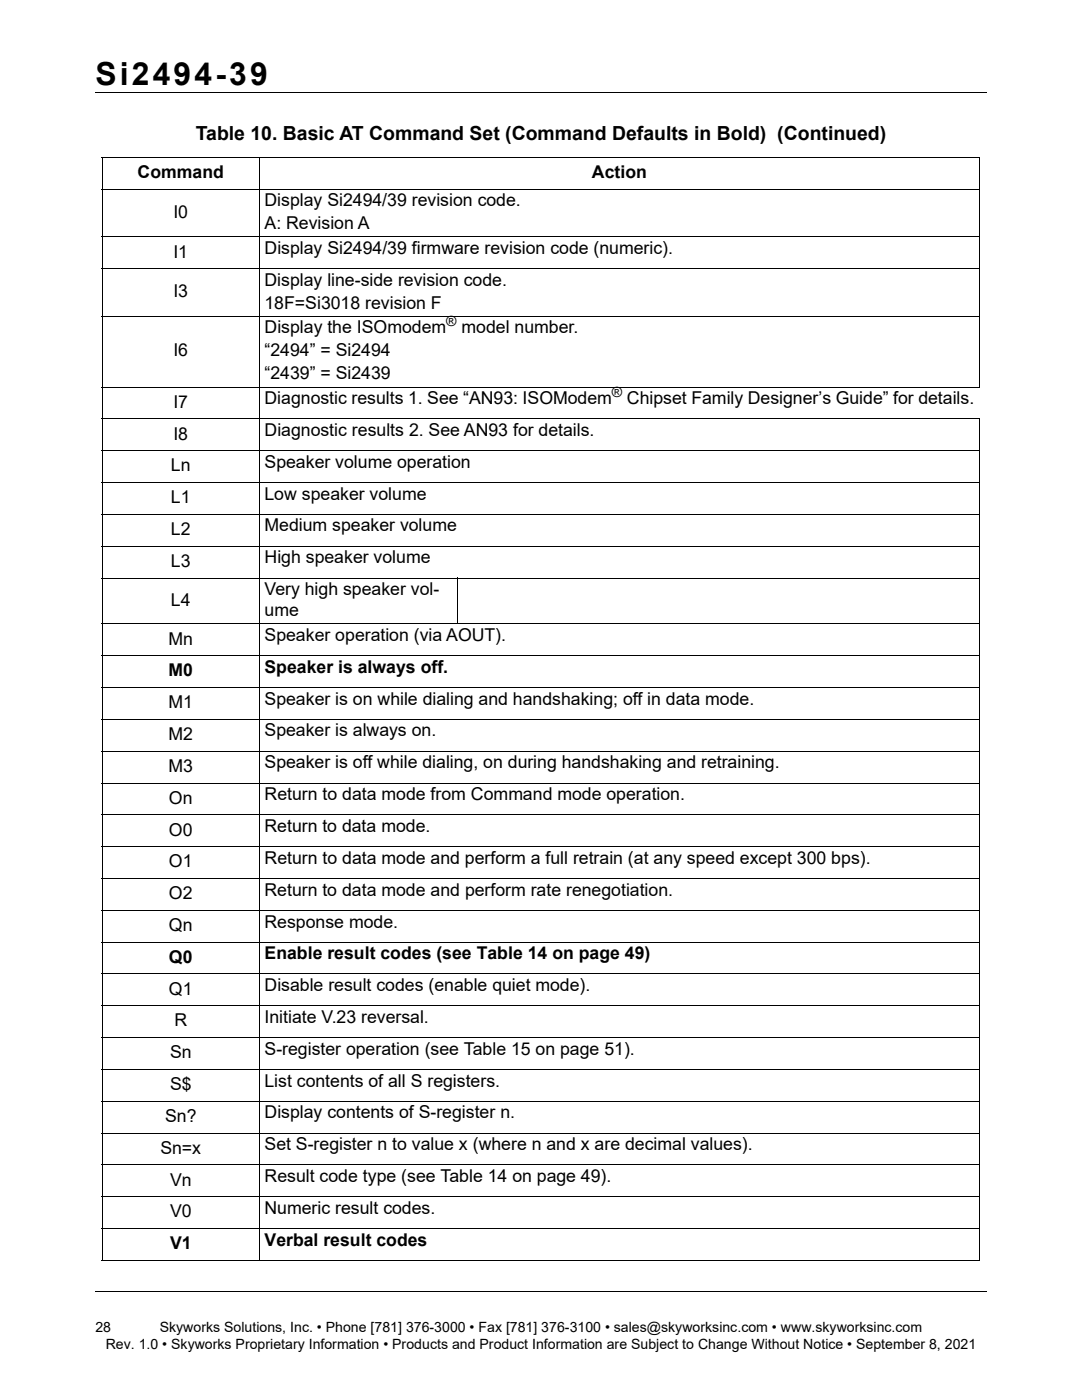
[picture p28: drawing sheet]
<svg xmlns="http://www.w3.org/2000/svg" width="216mm" height="279mm" viewBox="0 0 216 279" stroke-linecap="round" stroke-linejoin="round" font-family="sans-serif">
<defs><g id="words">
<text font-size="6.3" x="19" y="16.9">Si2494-39</text>
<text font-size="3.9" x="39.1" y="28">Table 10. Basic AT Command Set (Command Defaults in Bold) (Continued)</text>
<g font-size="3.5">
<text x="27.5" y="35.5">Command</text>
<text x="118.1" y="35.5">Action</text>
<text x="52.8" y="41.1">Display Si2494/39 revision code.</text>
<text x="34.6" y="43.5">I0</text>
<text x="52.8" y="45.7">A: Revision A</text>
<text x="34.6" y="51.4">I1</text>
<text x="52.8" y="50.7">Display Si2494/39 firmware revision code (numeric).</text>
<text x="34.6" y="59.3">I3</text>
<text x="52.8" y="57">Display line-side revision code.</text>
<text x="52.8" y="61.6">18F=Si3018 revision F</text>
<text x="34.6" y="71.1">I6</text>
<text x="52.8" y="71.1">“2494” = Si2494</text>
<text x="52.8" y="66.5">Display the ISOmodem</text>
<text x="92.1" y="66.5">model number.</text>
<text x="52.8" y="75.7">“2439” = Si2439</text>
<text x="34.6" y="81.4">I7</text>
<text x="52.8" y="80.7">Diagnostic results 1. See “AN93: ISOModem</text>
<text x="125.1" y="80.7">Chipset Family Designer’s Guide” for details.</text>
<text x="34.6" y="87.7">I8</text>
<text x="52.8" y="87">Diagnostic results 2. See AN93 for details.</text>
<text x="34.1" y="94.1">Ln</text>
<text x="52.8" y="93.4">Speaker volume operation</text>
<text x="34.1" y="100.4">L1</text>
<text x="52.8" y="99.7">Low speaker volume</text>
<text x="34.1" y="106.8">L2</text>
<text x="52.8" y="106.1">Medium speaker volume</text>
<text x="34.1" y="113.1">L3</text>
<text x="52.8" y="112.4">High speaker volume</text>
<text x="52.8" y="118.8">Very high speaker vol-</text>
<text x="34.1" y="120.9">L4</text>
<text x="52.8" y="123">ume</text>
<text x="33.6" y="128.6">Mn</text>
<text x="52.8" y="127.9">Speaker operation (via AOUT).</text>
<text x="33.6" y="135">M0</text>
<text x="52.8" y="134.3">Speaker is always off.</text>
<text x="33.6" y="141.4">M1</text>
<text x="52.8" y="140.6">Speaker is on while dialing and handshaking; off in data mode.</text>
<text x="33.6" y="147.7">M2</text>
<text x="52.8" y="147">Speaker is always on.</text>
<text x="33.6" y="154.1">M3</text>
<text x="52.8" y="153.3">Speaker is off while dialing, on during handshaking and retraining.</text>
<text x="33.7" y="160.4">On</text>
<text x="52.8" y="159.7">Return to data mode from Command mode operation.</text>
<text x="33.7" y="166.8">O0</text>
<text x="52.8" y="166">Return to data mode.</text>
<text x="33.7" y="173.1">O1</text>
<text x="52.8" y="172.4">Return to data mode and perform a full retrain (at any speed except 300 bps).</text>
<text x="33.7" y="179.5">O2</text>
<text x="52.8" y="178.8">Return to data mode and perform rate renegotiation.</text>
<text x="33.7" y="185.8">Qn</text>
<text x="52.8" y="185.1">Response mode.</text>
<text x="52.8" y="191.5">Enable result codes (see Table 14 on page 49)</text>
<text x="33.7" y="192.2">Q0</text>
<text x="52.8" y="197.8">Disable result codes (enable quiet mode).</text>
<text x="33.7" y="198.5">Q1</text>
<text x="34.8" y="204.9">R</text>
<text x="52.8" y="204.2">Initiate V.23 reversal.</text>
<text x="33.9" y="211.2">Sn</text>
<text x="52.8" y="210.5">S-register operation (see Table 15 on page 51).</text>
<text x="33.9" y="217.6">S$</text>
<text x="52.8" y="216.9">List contents of all S registers.</text>
<text x="32.9" y="223.9">Sn?</text>
<text x="52.8" y="223.2">Display contents of S-register n.</text>
<text x="32" y="230.3">Sn=x</text>
<text x="52.8" y="229.6">Set S-register n to value x (where n and x are decimal values).</text>
<text x="33.9" y="236.6">Vn</text>
<text x="52.8" y="235.9">Result code type (see Table 14 on page 49).</text>
<text x="33.9" y="242.9">V0</text>
<text x="52.8" y="242.3">Numeric result codes.</text>
<text x="33.9" y="249.3">V1</text>
<text x="52.8" y="248.6">Verbal result codes</text>
</g>
<g font-size="2.8">
<text x="89" y="65.2">®</text>
<text x="122.1" y="79.2">®</text>
<text x="19" y="265.8">28</text>
<text x="21.1" y="269.3">Rev. 1.0 • Skyworks Proprietary Information • Products and Product Information are Subject to Change Without Notice • September 8, 2021</text>
<text x="31.9" y="265.8">Skyworks Solutions, Inc. • Phone [781] 376-3000 • Fax [781] 376-3100 • sales@skyworksinc.com • www.skyworksinc.com</text>
</g>
</g></defs>
<g fill="none" stroke="#000" stroke-width=".2">
<path d="M19 18.4h177.8M20.3 31.4h175.3M20.3 37.7h175.3M20.4 31.5v219.9M51.7 31.3v220.3M195.5 31.5v45.7M20.3 47.3h175.3M20.3 53.6h175.3M20.3 63.1h175.3M20.3 77.3h175.3M20.3 83.6h175.3M20.3 90h175.3"/>
<path d="M20.3 96.3h175.3M195.5 83.7v167.7M20.3 102.7h175.3M20.3 109h175.3M20.3 115.4h175.3M91.3 115.3v9.3M20.3 124.5h175.3M20.3 130.9h175.3M20.3 137.2h175.3M20.3 143.6h175.3M20.3 149.9h175.3M20.3 156.3h175.3"/>
<path d="M20.3 162.6h175.3M20.3 169h175.3M20.3 175.3h175.3M20.3 181.7h175.3M20.3 188h175.3M20.3 194.4h175.3M20.3 200.7h175.3M20.3 207.1h175.3M20.3 213.4h175.3M20.3 219.8h175.3M20.3 226.1h175.3M20.3 232.5h175.3"/>
<path d="M20.3 238.8h175.3M19.1 257.8h177.8M20.3 245.2h175.3M20.3 251.5h175.3"/>
</g>
<use href="#words"/>
</svg>
